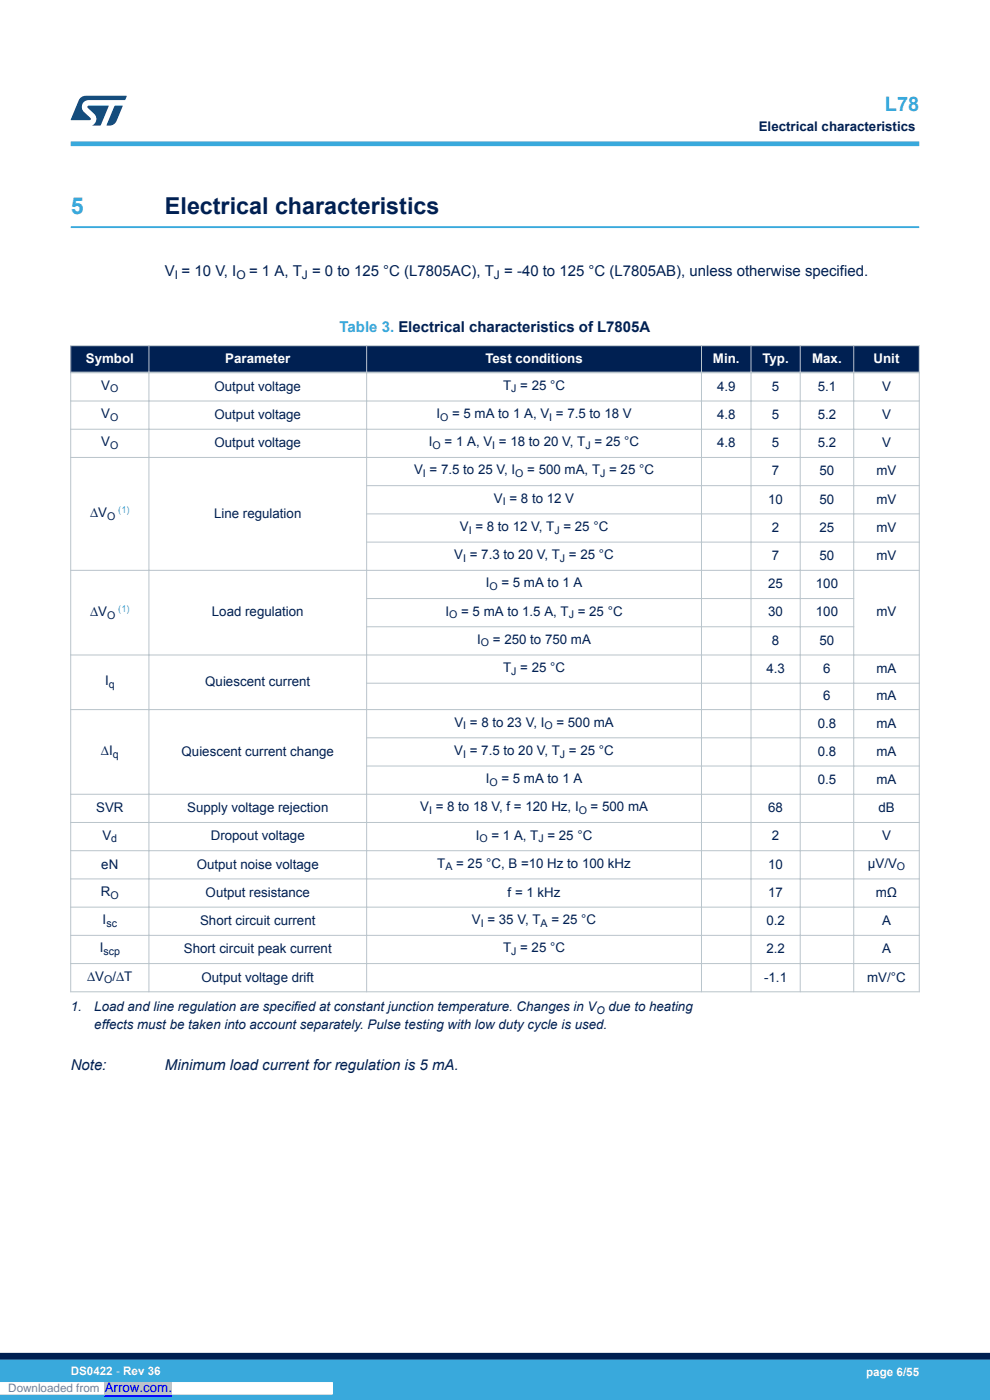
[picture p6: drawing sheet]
<svg xmlns="http://www.w3.org/2000/svg" width="210mm" height="297mm" viewBox="0 0 210 297" stroke-linecap="round" stroke-linejoin="round" font-family="sans-serif">
<defs><g id="words">
<text font-size="4.9" fill="#39a9dc" x="15" y="45.4">5</text>
<text font-size="4.9" fill="#002052" x="35" y="45.4">Electrical characteristics</text>
<text font-size="4.2" fill="#39a9dc" x="187.7" y="23.5">L78</text>
<g font-size="3.2" fill="#002052">
<text x="35" y="58.6">V = 10 V, I</text>
<text x="52.8" y="58.6">= 1 A, T = 0 to 125 °C (L7805AC), T = -40 to 125 °C (L7805AB), unless otherwise specified.</text>
<text x="15" y="227">Note:</text>
<text x="35" y="227">Minimum load current for regulation is 5 mA.</text>
</g>
<text font-size="3.2" fill="#39a9dc" x="72" y="70.4">Table 3. Electrical characteristics of L7805A</text>
<g font-size="2.8" fill="#002052">
<text x="161" y="27.9">Electrical characteristics</text>
<text x="21.5" y="82.7">V</text>
<text x="45.5" y="82.9">Output voltage</text>
<text x="106.7" y="82.7">T = 25 °C</text>
<text x="152.1" y="82.9">4.9</text>
<text x="163.7" y="82.9">5</text>
<text x="173.5" y="82.9">5.1</text>
<text x="187.1" y="82.9">V</text>
<text x="21.5" y="88.7">V</text>
<text x="45.5" y="88.9">Output voltage</text>
<text x="92.6" y="88.7">I</text>
<text x="95.9" y="88.7">= 5 mA to 1 A, V = 7.5 to 18 V</text>
<text x="152.1" y="88.9">4.8</text>
<text x="163.7" y="88.9">5</text>
<text x="173.5" y="88.9">5.2</text>
<text x="187.1" y="88.9">V</text>
<text x="21.5" y="94.7">V</text>
<text x="45.5" y="94.9">Output voltage</text>
<text x="91" y="94.7">I</text>
<text x="94.3" y="94.7">= 1 A, V = 18 to 20 V, T = 25 °C</text>
<text x="152.1" y="94.9">4.8</text>
<text x="163.7" y="94.9">5</text>
<text x="173.5" y="94.9">5.2</text>
<text x="187.1" y="94.9">V</text>
<text x="87.8" y="100.7">V = 7.5 to 25 V, I</text>
<text x="111.9" y="100.7">= 500 mA, T = 25 °C</text>
<text x="163.7" y="100.9">7</text>
<text x="173.9" y="100.9">50</text>
<text x="185.9" y="100.9">mV</text>
<text x="104.8" y="106.6">V = 8 to 12 V</text>
<text x="163" y="106.8">10</text>
<text x="173.9" y="106.8">50</text>
<text x="185.9" y="106.8">mV</text>
<text x="19.1" y="109.7">∆V</text>
<text x="45.4" y="109.8">Line regulation</text>
<text x="97.5" y="112.6">V = 8 to 12 V, T = 25 °C</text>
<text x="163.7" y="112.8">2</text>
<text x="173.9" y="112.8">25</text>
<text x="185.9" y="112.8">mV</text>
<text x="96.4" y="118.6">V = 7.3 to 20 V, T = 25 °C</text>
<text x="163.7" y="118.8">7</text>
<text x="173.9" y="118.8">50</text>
<text x="185.9" y="118.8">mV</text>
<text x="103" y="124.6">I</text>
<text x="106.4" y="124.6">= 5 mA to 1 A</text>
<text x="163" y="124.8">25</text>
<text x="173.1" y="124.8">100</text>
<text x="19.1" y="130.7">∆V</text>
<text x="45" y="130.8">Load regulation</text>
<text x="94.5" y="130.6">I</text>
<text x="97.8" y="130.6">= 5 mA to 1.5 A, T = 25 °C</text>
<text x="163" y="130.8">30</text>
<text x="173.1" y="130.8">100</text>
<text x="185.9" y="130.8">mV</text>
<text x="101.2" y="136.6">I</text>
<text x="104.6" y="136.6">= 250 to 750 mA</text>
<text x="163.7" y="136.8">8</text>
<text x="173.9" y="136.8">50</text>
<text x="106.7" y="142.6">T = 25 °C</text>
<text x="162.6" y="142.8">4.3</text>
<text x="174.6" y="142.8">6</text>
<text x="185.9" y="142.8">mA</text>
<text x="22.3" y="145.4">I</text>
<text x="43.5" y="145.6">Quiescent current</text>
<text x="174.6" y="148.6">6</text>
<text x="185.9" y="148.6">mA</text>
<text x="96.4" y="154.1">V = 8 to 23 V, I</text>
<text x="118" y="154.1">= 500 mA</text>
<text x="173.5" y="154.3">0.8</text>
<text x="185.9" y="154.3">mA</text>
<text x="21.4" y="160.1">∆I</text>
<text x="38.5" y="160.3">Quiescent current change</text>
<text x="96.4" y="160.1">V = 7.5 to 20 V, T = 25 °C</text>
<text x="173.5" y="160.3">0.8</text>
<text x="185.9" y="160.3">mA</text>
<text x="103" y="166.1">I</text>
<text x="106.4" y="166.1">= 5 mA to 1 A</text>
<text x="173.5" y="166.3">0.5</text>
<text x="185.9" y="166.3">mA</text>
<text x="20.4" y="172.3">SVR</text>
<text x="39.7" y="172.3">Supply voltage rejection</text>
<text x="89.1" y="172.1">V = 8 to 18 V, f = 120 Hz, I</text>
<text x="125.3" y="172.1">= 500 mA</text>
<text x="163" y="172.3">68</text>
<text x="186.3" y="172.3">dB</text>
<text x="21.7" y="178.1">V</text>
<text x="44.7" y="178.3">Dropout voltage</text>
<text x="100.9" y="178.1">I</text>
<text x="104.3" y="178.1">= 1 A, T = 25 °C</text>
<text x="163.7" y="178.3">2</text>
<text x="187.1" y="178.3">V</text>
<text x="21.5" y="184.3">eN</text>
<text x="41.7" y="184.3">Output noise voltage</text>
<text x="92.8" y="184.1">T</text>
<text x="96.8" y="184.1">= 25 °C, B =10 Hz to 100 kHz</text>
<text x="163" y="184.3">10</text>
<text x="184.1" y="184.1">µV/V</text>
<text x="21.4" y="190.1">R</text>
<text x="43.6" y="190.3">Output resistance</text>
<text x="107.7" y="190.3">f = 1 kHz</text>
<text x="163" y="190.3">17</text>
<text x="185.8" y="190.3">mΩ</text>
<text x="21.8" y="196.1">I</text>
<text x="42.5" y="196.3">Short circuit current</text>
<text x="100.1" y="196.1">V = 35 V, T</text>
<text x="117" y="196.1">= 25 °C</text>
<text x="162.6" y="196.3">0.2</text>
<text x="187.1" y="196.3">A</text>
<text x="21.1" y="202">I</text>
<text x="39" y="202.2">Short circuit peak current</text>
<text x="106.7" y="202">T = 25 °C</text>
<text x="162.6" y="202.2">2.2</text>
<text x="187.1" y="202.2">A</text>
<text x="18.5" y="208">∆V /∆T</text>
<text x="42.8" y="208.2">Output voltage drift</text>
<text x="162.1" y="208.2">-1.1</text>
<text x="184" y="208.2">mV/°C</text>
<text x="15" y="214.5">1.</text>
<text x="20" y="214.5">Load and line regulation are specified at constant junction temperature. Changes in V</text>
<text x="129.1" y="214.5">due to heating</text>
<text x="20" y="218.2">effects must be taken into account separately. Pulse testing with low duty cycle is used.</text>
</g>
<g font-size="2.8" fill="#fff">
<text x="18.2" y="77">Symbol</text>
<text x="47.8" y="77">Parameter</text>
<text x="103" y="77">Test conditions</text>
<text x="151.2" y="77">Min.</text>
<text x="161.7" y="77">Typ.</text>
<text x="172.3" y="77">Max.</text>
<text x="185.3" y="77">Unit</text>
</g>
<text font-size="2.8" fill="#00f" x="22.2" y="295.2">Arrow.com.</text>
<g font-size="2.5" fill="#002052">
<text x="37.1" y="59.2">I</text>
<text x="50.2" y="59.2">O</text>
<text x="64" y="59.2">J</text>
<text x="104.8" y="59.2">J</text>
</g>
<g font-size="2.5" fill="#fff">
<text x="15" y="291.6">DS0422 - Rev 36</text>
<text x="183.7" y="291.9">page 6/55</text>
</g>
<text font-size="2.5" fill="#808080" x="1.8" y="295.2">Downloaded from</text>
<g font-size="2.3" fill="#002052">
<text x="23.4" y="83.3">O</text>
<text x="108.4" y="83.3">J</text>
<text x="23.4" y="89.2">O</text>
<text x="93.3" y="89.2">O</text>
<text x="116.5" y="89.2">I</text>
<text x="23.4" y="95.2">O</text>
<text x="91.8" y="95.2">O</text>
<text x="104.4" y="95.2">I</text>
<text x="124.2" y="95.2">J</text>
<text x="89.7" y="101.2">I</text>
<text x="109.3" y="101.2">O</text>
<text x="127.3" y="101.2">J</text>
<text x="106.7" y="107.2">I</text>
<text x="22.7" y="110.3">O</text>
<text x="99.4" y="113.2">I</text>
<text x="117.6" y="113.2">J</text>
<text x="98.2" y="119.2">I</text>
<text x="118.8" y="119.2">J</text>
<text x="103.8" y="125.2">O</text>
<text x="22.7" y="131.2">O</text>
<text x="95.3" y="131.2">O</text>
<text x="120.6" y="131.2">J</text>
<text x="102" y="137.1">O</text>
<text x="108.4" y="143.1">J</text>
<text x="23.1" y="145.9">q</text>
<text x="98.3" y="154.7">I</text>
<text x="115.5" y="154.7">O</text>
<text x="23.9" y="160.7">q</text>
<text x="98.2" y="160.7">I</text>
<text x="118.8" y="160.7">J</text>
<text x="103.8" y="166.7">O</text>
<text x="91" y="172.7">I</text>
<text x="122.8" y="172.7">O</text>
<text x="23.6" y="178.7">d</text>
<text x="101.7" y="178.7">O</text>
<text x="114.2" y="178.7">J</text>
<text x="94.5" y="184.6">A</text>
<text x="190.3" y="184.6">O</text>
<text x="23.4" y="190.6">O</text>
<text x="22.6" y="196.6">sc</text>
<text x="102" y="196.6">I</text>
<text x="114.7" y="196.6">A</text>
<text x="21.9" y="202.6">scp</text>
<text x="108.4" y="202.6">J</text>
<text x="22.1" y="208.6">O</text>
<text x="126.5" y="215">O</text>
</g>
<g font-size="2" fill="#39a9dc">
<text x="25.1" y="108.8">(1)</text>
<text x="25.1" y="129.7">(1)</text>
</g>
</g></defs>
<path d="M15 48.2h180" fill="none" stroke="#39a9dc" stroke-width=".4"/>
<g fill="#002052">
<path d="M15 73.3h180v5.7h-180z" fill-rule="evenodd"/>
<path d="M15 73.3h180v5.7h-180z" fill-rule="evenodd"/>
</g>
<g fill="none" stroke="#b9c4ca" stroke-width=".21">
<path d="M14.9 73.3h180.2M15 73.2v137.3M31.6 73.2v137.3M77.8 73.2v137.3M148.8 73.2v137.3M159.3 73.2v137.3M169.7 73.2v137.3M181.1 73.2v137.3M195 73.2v137.3M14.9 85.1h180.2M14.9 91.1h180.2M14.9 97h180.2"/>
<path d="M77.7 103h117.4M77.7 109h117.4M77.7 115h117.4M14.9 121h180.2M14.9 139h180.2M77.7 127h103.5M77.7 133h103.5M77.7 144.9h117.4M77.7 156.5h117.4M195.1 150.5h-180.2M14.9 168.5h180.2M14.9 174.5h180.2"/>
<path d="M77.7 162.5h117.4M14.9 180.5h180.2M14.9 186.5h180.2M14.9 192.4h180.2M14.9 198.4h180.2M14.9 204.4h180.2M14.9 210.4h180.2"/>
</g>
<path d="M14.9 79h180.2" fill="none" stroke="#b9c4ca" stroke-width=".35"/>
<path d="M15 30.5h180" fill="none" stroke="#39a9dc" stroke-width="1"/>
<g fill="#005288">
<path d="M17.1 20.7l1.1-.4 8.7 .1-.4 .8h-7.6a1.45 1.45 0 0 0-1.4 .9 1.45 1.45 0 0 0 .2 1.6l1.5 1.3v.4l-4.2 .1 1.7-4.2z"/>
<path d="M24.3 22.4l1.7 .1-1.3 3.2a1.6 1.6 0 0 1-1.5 .9l-.6-.1z"/>
<path d="M18.6 22.5h4.5l-1.8 4.1h-1.7a1.54 1.54 0 0 0 .4-2.4l-1.4-1.3z"/>
</g>
<g fill="#39a9dc">
<path d="M0 288.4h210v8.6h-210z" fill-rule="evenodd"/>
<path d="M-.1 288.4h210.2v4.4h-210.2z" fill-rule="evenodd"/>
</g>
<path d="M0 287.7h210" fill="none" stroke="#002052" stroke-width="1.4"/>
<path d="M0 294.5h70.6" fill="none" stroke="#fff" stroke-width="2.5" stroke-linecap="butt"/>
<path d="M22.2 293.2h14.3v2.6h-14.3z" fill="#c0c0c0"/>
<path d="M22.2 296.2h14.3" fill="none" stroke="#00f" stroke-width=".21"/>
<path d="M0 294.5h70.6" fill="none" stroke="#fff" stroke-width="2.5" stroke-linecap="butt"/>
<path d="M22.2 293.2h14.3v2.6h-14.3z" fill="#c0c0c0"/>
<path d="M22.2 296.2h14.3" fill="none" stroke="#00f" stroke-width=".21"/>
<path d="M0 294.5h70.6" fill="none" stroke="#fff" stroke-width="2.5" stroke-linecap="butt"/>
<path d="M22.2 293.2h14.3v2.6h-14.3z" fill="#c0c0c0"/>
<path d="M22.2 296.2h14.3" fill="none" stroke="#00f" stroke-width=".21"/>
<path d="M0 294.5h70.6" fill="none" stroke="#fff" stroke-width="2.5" stroke-linecap="butt"/>
<path d="M22.2 293.2h14.3v2.6h-14.3z" fill="#c0c0c0"/>
<path d="M22.2 296.2h14.3" fill="none" stroke="#00f" stroke-width=".21"/>
<path d="M0 294.5h70.6" fill="none" stroke="#fff" stroke-width="2.5" stroke-linecap="butt"/>
<path d="M22.2 293.2h14.3v2.6h-14.3z" fill="#c0c0c0"/>
<path d="M22.2 296.2h14.3" fill="none" stroke="#00f" stroke-width=".21"/>
<path d="M0 294.5h70.6" fill="none" stroke="#fff" stroke-width="2.5" stroke-linecap="butt"/>
<path d="M22.2 293.2h14.3v2.6h-14.3z" fill="#c0c0c0"/>
<path d="M22.2 296.2h14.3" fill="none" stroke="#00f" stroke-width=".21"/>
<use href="#words"/>
</svg>
